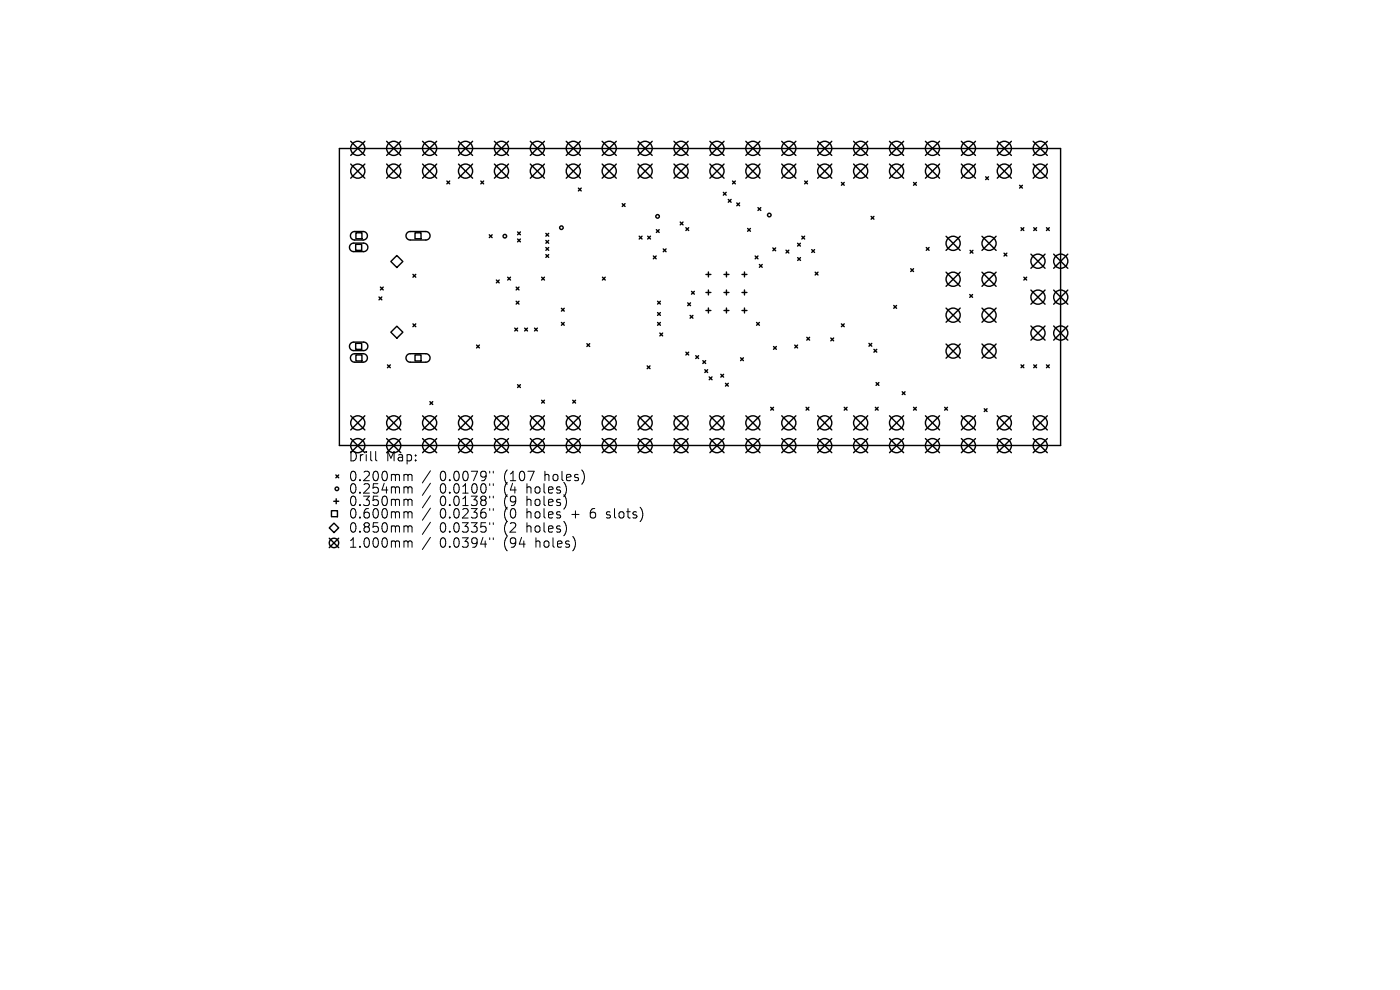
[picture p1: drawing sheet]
<svg xmlns="http://www.w3.org/2000/svg" width="297mm" height="210mm" viewBox="0 0 297 210" stroke-linecap="round" stroke-linejoin="round" font-family="sans-serif">
<defs><g id="words">
<g font-size="2.8">
<text x="73.9" y="98.2">Drill</text>
<text x="81.9" y="98.2">Map:</text>
<text x="73.9" y="102.4">0.200mm</text>
<text x="73.9" y="105">0.254mm</text>
<text x="73.9" y="107.6">0.350mm</text>
<text x="93.3" y="102.4">0.0079&quot;</text>
<text x="93.3" y="105">0.0100&quot;</text>
<text x="93.3" y="107.6">0.0138&quot;</text>
<text x="107" y="102.4">(107</text>
<text x="107" y="105">(4</text>
<text x="107" y="107.6">(9</text>
<text x="112" y="105">holes)</text>
<text x="112" y="107.6">holes)</text>
<text x="115.8" y="102.4">holes)</text>
<text x="73.9" y="110.3">0.600mm</text>
<text x="73.9" y="113.3">0.850mm</text>
<text x="93.3" y="110.3">0.0236&quot;</text>
<text x="93.3" y="113.3">0.0335&quot;</text>
<text x="107" y="110.3">(0</text>
<text x="107" y="113.3">(2</text>
<text x="112" y="110.3">holes</text>
<text x="112" y="113.3">holes)</text>
<text x="121.7" y="110.3">+</text>
<text x="125.9" y="110.3">6</text>
<text x="129.5" y="110.3">slots)</text>
<text x="73.9" y="116.5">1.000mm</text>
<text x="93.3" y="116.5">0.0394&quot;</text>
<text x="107" y="116.5">(94</text>
<text x="113.9" y="116.5">holes)</text>
</g>
</g></defs>
<g fill="none" stroke="#000" stroke-width=".3">
<path d="M72 31.5h153v63h-153zM74.4 30l3 3M74.4 34.8l3 3M77.4 30l-3 3M77.4 34.8l-3 3M82 30l3 3M82 34.8l3 3M85 30l-3 3M85 34.8l-3 3M89.6 30l3 3M89.6 34.8l3 3M92.6 30l-3 3"/>
<path d="M92.6 34.8l-3 3M94.8 38.4l.6 .6M95.4 38.4l-.6 .6M97.3 30l3 3M97.3 34.8l3 3M100.3 30l-3 3M100.3 34.8l-3 3M102 38.4l.6 .6M102.6 38.4l-.6 .6M104.9 30l3 3M104.9 34.8l3 3M107.9 30l-3 3"/>
<path d="M107.9 34.8l-3 3M112.5 30l3 3M112.5 34.8l3 3M115.5 30l-3 3M115.5 34.8l-3 3M120.1 30l3 3M120.1 34.8l3 3M122.7 39.9l.6 .6M123.1 30l-3 3M123.1 34.8l-3 3M123.3 39.9l-.6 .6M127.7 30l3 3"/>
<path d="M127.7 34.8l3 3M130.7 30l-3 3M130.7 34.8l-3 3M135.4 30l3 3M135.4 34.8l3 3M138.4 34.8l-3 3M138.4 30l-3 3M143 34.8l3 3M143 30l3 3M146 34.8l-3 3M146 30l-3 3M150.6 30l3 3"/>
<path d="M150.6 34.8l3 3M153.6 30l-3 3M153.6 34.8l-3 3M155.4 38.4l.6 .6M156 38.4l-.6 .6M158.2 30l3 3M158.2 34.8l3 3M161.2 34.8l-3 3M161.2 30l-3 3M165.8 30l3 3M165.8 34.8l3 3M168.8 30l-3 3"/>
<path d="M168.8 34.8l-3 3M170.7 38.4l.6 .6M171.3 38.4l-.6 .6M173.5 30l3 3M173.5 34.8l3 3M176.5 30l-3 3M176.5 34.8l-3 3M178.5 38.7l.6 .6M179.1 38.7l-.6 .6M181.1 30l3 3M181.1 34.8l3 3M184.1 34.8l-3 3"/>
<path d="M184.1 30l-3 3M188.7 30l3 3M188.7 34.8l3 3M191.7 30l-3 3M191.7 34.8l-3 3M193.8 38.7l.6 .6M194.4 38.7l-.6 .6M196.3 30l3 3M196.3 34.8l3 3M199.3 34.8l-3 3M199.3 30l-3 3M203.9 30l3 3"/>
<path d="M203.9 34.8l3 3M206.9 30l-3 3M206.9 34.8l-3 3M209.1 37.5l.6 .6M209.7 37.5l-.6 .6M211.6 30l3 3M211.6 34.8l3 3M214.6 30l-3 3M214.6 34.8l-3 3M216.3 39.3l.6 .6M216.9 39.3l-.6 .6M219.2 30l3 3"/>
<path d="M219.2 34.8l3 3M222.2 34.8l-3 3M222.2 30l-3 3M74.4 51.8l.6-.2h2.1a.9 .9 0 0 1 .9 .9 .9 .9 0 0 1-.9 .9h-2.1a.9 .9 0 0 1-.8-.6 .9 .9 0 0 1 .2-1zM74.6 49.4l.6-.3h1.8a.9 .9 0 0 1 .9 .9 .9 .9 0 0 1-.9 .9h-1.8a.9 .9 0 0 1-.8-.5 .9 .9 0 0 1 .2-1zM75.5 51.8h1.2v1.3h-1.2zM75.5 49.4h1.3v1.2h-1.3zM82.9 55.5l1.3-1.3 1.3 1.3-1.3 1.2zM86.4 49.4l.6-.3h3.3a.9 .9 0 0 1 .9 .9 .9 .9 0 0 1-.9 .9h-3.3a.9 .9 0 0 1-.8-.5 .9 .9 0 0 1 .2-1zM87.6 58.2l.6 .6M88 49.4h1.3v1.2h-1.3zM88.2 58.2l-.6 .6"/>
<path d="M103.8 49.8l.6 .6M104.4 49.8l-.6 .6M105.3 59.4l.6 .6M105.9 59.4l-.6 .6M107.7 58.8l.6 .6M108.3 58.8l-.6 .6M109.8 49.2l.6 .6M109.8 50.7l.6 .6M110.4 49.2l-.6 .6M110.4 50.7l-.6 .6M114.9 58.8l.6 .6M115.5 58.8l-.6 .6"/>
<path d="M115.8 49.5l.6 .6M115.8 51l.6 .6M115.8 52.5l.6 .6M115.8 54l.6 .6M116.4 49.5l-.6 .6M116.4 51l-.6 .6M116.4 52.5l-.6 .6M116.4 54l-.6 .6M127.8 58.8l.6 .6M128.4 58.8l-.6 .6M132 43.2l.6 .6M132.6 43.2l-.6 .6"/>
<path d="M135.6 50.1l.6 .6M136.2 50.1l-.6 .6M137.4 50.1l.6 .6M138 50.1l-.6 .6M138.6 54.3l.6 .6M139.2 54.3l-.6 .6M139.2 48.7l.6 .6M139.8 48.7l-.6 .6M140.7 52.8l.6 .6M141.3 52.8l-.6 .6M144.3 47.1l.6 .6M144.9 47.1l-.6 .6"/>
<path d="M145.5 48.3l.6 .6M146.1 48.3l-.6 .6M149.8 58.2h1M150.3 57.7v1M153.5 40.8l.6 .6M153.6 58.2h1M154.1 40.8l-.6 .6M154.1 57.7v1M154.5 42.3l.6 .6M155.1 42.3l-.6 .6M156.3 43.1l.6 .6M156.9 43.1l-.6 .6"/>
<path d="M157.4 58.2h1.1M157.9 57.7v1M158.6 48.5l.6 .6M159.2 48.5l-.6 .6M160.2 54.3l.6 .6M160.8 54.3l-.6 .6M160.8 44l.6 .6M161.1 56.1l.6 .6M161.4 44l-.6 .6M161.7 56.1l-.6 .6M164 52.6l.6 .6M164.6 52.6l-.6 .6"/>
<path d="M166.7 53.1l.6 .6M167.3 53.1l-.6 .6M169.2 51.6l.6 .6M169.2 54.6l.6 .6M169.8 51.6l-.6 .6M169.8 54.6l-.6 .6M170.1 50.1l.6 .6M170.7 50.1l-.6 .6M172.2 53l.6 .6M172.8 53l-.6 .6M172.9 57.7l.6 .6M173.5 57.7l-.6 .6"/>
<path d="M184.8 45.9l.6 .6M185.4 45.9l-.6 .6M193.2 57l.6 .6M193.8 57l-.6 .6M196.5 52.5l.6 .6M197.1 52.5l-.6 .6M200.7 50.1l3 3M200.7 57.7l3 3M203.7 50.1l-3 3M203.7 57.7l-3 3M205.8 53.1l.6 .6M206.4 53.1l-.6 .6"/>
<path d="M208.3 57.7l3 3M208.3 50.1l3 3M211.3 50.1l-3 3M211.3 57.7l-3 3M213 53.7l.6 .6M213.6 53.7l-.6 .6M216.6 48.3l.6 .6M217.2 48.3l-.6 .6M217.2 58.8l.6 .6M217.8 58.8l-.6 .6M218.7 53.9l3 3M219.3 48.3l.6 .6"/>
<path d="M219.9 48.3l-.6 .6M221.7 53.9l-3 3M222 48.3l.6 .6M222.6 48.3l-.6 .6M223.5 53.9l3 3M226.5 53.9l-3 3M74.4 72.8l.6-.2h2.1a.9 .9 0 0 1 .9 .9 .9 .9 0 0 1-.9 .9h-2.1a.9 .9 0 0 1-.8-.6 .9 .9 0 0 1 .2-1zM74.6 75.3l.6-.3h1.8a.9 .9 0 0 1 .9 .9 .9 .9 0 0 1-.9 .9h-1.8a.9 .9 0 0 1-.8-.5 .9 .9 0 0 1 .2-1zM75.5 72.8h1.2v1.3h-1.2zM75.5 75.3h1.3v1.3h-1.3zM80.4 63l.6 .6M80.7 60.9l.6 .6"/>
<path d="M81 63l-.6 .6M81.3 60.9l-.6 .6M82.2 77.4l.6 .6M82.8 77.4l-.6 .6M82.9 70.5l1.3-1.3 1.3 1.3-1.3 1.2zM86.4 75.3l.6-.3h3.3a.9 .9 0 0 1 .9 .9 .9 .9 0 0 1-.9 .9h-3.3a.9 .9 0 0 1-.8-.5 .9 .9 0 0 1 .2-1zM87.6 68.7l.6 .6M88 75.3h1.3v1.3h-1.3zM88.2 68.7l-.6 .6M101.1 73.2l.6 .6M101.7 73.2l-.6 .6M109.2 69.6l.6 .6"/>
<path d="M109.5 60.9l.6 .6M109.5 63.9l.6 .6M109.8 69.6l-.6 .6M110.1 60.9l-.6 .6M110.1 63.9l-.6 .6M111.3 69.6l.6 .6M111.9 69.6l-.6 .6M113.4 69.6l.6 .6M114 69.6l-.6 .6M119.1 65.4l.6 .6M119.1 68.4l.6 .6M119.7 65.4l-.6 .6"/>
<path d="M119.7 68.4l-.6 .6M124.5 72.9l.6 .6M125.1 72.9l-.6 .6M137.3 77.6l.6 .6M137.9 77.6l-.6 .6M139.5 63.9l.6 .6M139.5 66.3l.6 .6M139.5 68.4l.6 .6M140 70.7l.6 .6M140.1 63.9l-.6 .6M140.1 66.3l-.6 .6M140.1 68.4l-.6 .6"/>
<path d="M140.6 70.7l-.6 .6M145.5 74.7l.6 .6M145.9 64.2l.6 .6M146.1 74.7l-.6 .6M146.4 66.9l.6 .6M146.5 64.2l-.6 .6M146.7 61.8l.6 .6M147 66.9l-.6 .6M147.3 61.8l-.6 .6M147.6 75.5l.6 .6M148.2 75.5l-.6 .6M149.1 76.5l.6 .6"/>
<path d="M149.5 78.4l.6 .6M149.7 76.5l-.6 .6M149.8 62h1M149.8 65.9h1M150.1 78.4l-.6 .6M150.3 61.5v1.1M150.3 65.3v1.1M150.5 80l.6 .6M151.1 80l-.6 .6M152.9 79.4l.6 .6M153.5 79.4l-.6 .6M153.6 62h1"/>
<path d="M153.6 65.9h1M154.1 61.5v1.1M154.1 65.3v1.1M157.1 75.9l.6 .6M157.4 62h1.1M157.4 65.9h1.1M157.7 75.9l-.6 .6M157.9 61.5v1.1M157.9 65.3v1.1M160.5 68.4l.6 .6M161.1 68.4l-.6 .6M164.1 73.5l.6 .6"/>
<path d="M164.7 73.5l-.6 .6M168.6 73.2l.6 .6M169.2 73.2l-.6 .6M171.2 71.6l.6 .6M171.8 71.6l-.6 .6M176.3 71.7l.6 .6M176.9 71.7l-.6 .6M178.5 68.7l.6 .6M179.1 68.7l-.6 .6M184.3 72.8l.6 .6M184.9 72.8l-.6 .6M185.4 74.1l.6 .6"/>
<path d="M186 74.1l-.6 .6M189.6 64.8l.6 .6M190.2 64.8l-.6 .6M200.7 65.4l3 3M200.7 73l3 3M203.7 65.4l-3 3M203.7 73l-3 3M205.7 62.5l.6 .6M206.3 62.5l-.6 .6M208.3 65.4l3 3M208.3 73l3 3M211.3 65.4l-3 3"/>
<path d="M211.3 73l-3 3M216.6 77.4l.6 .6M217.2 77.4l-.6 .6M218.7 61.5l3 3M218.7 69.2l3 3M219.3 77.4l.6 .6M219.9 77.4l-.6 .6M221.7 61.5l-3 3M221.7 69.2l-3 3M222 77.4l.6 .6M222.6 77.4l-.6 .6M223.5 61.5l3 3"/>
<path d="M223.5 69.2l3 3M226.5 61.5l-3 3M226.5 69.2l-3 3M74.4 88.2l3 3M74.4 93l3 3M77.4 93l-3 3M77.4 88.2l-3 3M82 88.2l3 3M82 93l3 3M85 88.2l-3 3M85 93l-3 3M89.6 88.2l3 3"/>
<path d="M89.6 93l3 3M91.2 85.2l.6 .6M91.8 85.2l-.6 .6M92.6 88.2l-3 3M92.6 93l-3 3M97.3 88.2l3 3M97.3 93l3 3M100.3 88.2l-3 3M100.3 93l-3 3M104.9 88.2l3 3M104.9 93l3 3M107.9 88.2l-3 3"/>
<path d="M107.9 93l-3 3M109.8 81.6l.6 .6M110.4 81.6l-.6 .6M112.5 88.2l3 3M112.5 93l3 3M114.9 84.9l.6 .6M115.5 84.9l-.6 .6M115.5 93l-3 3M115.5 88.2l-3 3M120.1 88.2l3 3M120.1 93l3 3M121.5 84.9l.6 .6"/>
<path d="M122.1 84.9l-.6 .6M123.1 88.2l-3 3M123.1 93l-3 3M127.7 88.2l3 3M127.7 93l3 3M130.7 88.2l-3 3M130.7 93l-3 3M135.4 88.2l3 3M135.4 93l3 3M138.4 88.2l-3 3M138.4 93l-3 3M143 88.2l3 3"/>
<path d="M143 93l3 3M146 88.2l-3 3M146 93l-3 3M150.6 88.2l3 3M150.6 93l3 3M153.6 88.2l-3 3M153.6 93l-3 3M153.9 81.3l.6 .6M154.5 81.3l-.6 .6M158.2 88.2l3 3M158.2 93l3 3M161.2 88.2l-3 3"/>
<path d="M161.2 93l-3 3M163.5 86.4l.6 .6M164.1 86.4l-.6 .6M165.8 88.2l3 3M165.8 93l3 3M168.8 88.2l-3 3M168.8 93l-3 3M171 86.4l.6 .6M171.6 86.4l-.6 .6M173.5 88.2l3 3M173.5 93l3 3M176.5 88.2l-3 3"/>
<path d="M176.5 93l-3 3M179.1 86.4l.6 .6M179.7 86.4l-.6 .6M181.1 88.2l3 3M181.1 93l3 3M184.1 88.2l-3 3M184.1 93l-3 3M185.7 86.4l.6 .6M185.9 81.2l.6 .6M186.3 86.4l-.6 .6M186.5 81.2l-.6 .6M188.7 88.2l3 3"/>
<path d="M188.7 93l3 3M191.4 83.1l.6 .6M191.7 88.2l-3 3M191.7 93l-3 3M192 83.1l-.6 .6M193.8 86.4l.6 .6M194.4 86.4l-.6 .6M196.3 88.2l3 3M196.3 93l3 3M199.3 88.2l-3 3M199.3 93l-3 3M200.4 86.4l.6 .6"/>
<path d="M201 86.4l-.6 .6M203.9 88.2l3 3M203.9 93l3 3M206.9 93l-3 3M206.9 88.2l-3 3M208.8 86.7l.6 .6M209.4 86.7l-.6 .6M211.6 88.2l3 3M211.6 93l3 3M214.6 88.2l-3 3M214.6 93l-3 3M219.2 88.2l3 3"/>
<path d="M219.2 93l3 3M222.2 88.2l-3 3M222.2 93l-3 3M69.9 112l1-1 1 1-1 1zM69.9 114.2l2 2M70.3 108.3h1.3v1.3h-1.3zM70.8 106.3h1.1M71.3 100.8l.6 .6M71.3 105.8v1.1M71.9 100.8l-.6 .6M71.9 114.2l-2 2"/>
<circle cx="75.9" cy="31.5" r="1.5"/>
<circle cx="75.9" cy="36.3" r="1.5"/>
<circle cx="83.5" cy="31.5" r="1.5"/>
<circle cx="83.5" cy="36.3" r="1.5"/>
<circle cx="91.1" cy="31.5" r="1.5"/>
<circle cx="91.1" cy="36.3" r="1.5"/>
<circle cx="98.8" cy="31.5" r="1.5"/>
<circle cx="98.8" cy="36.3" r="1.5"/>
<circle cx="106.4" cy="31.5" r="1.5"/>
<circle cx="106.4" cy="36.3" r="1.5"/>
<circle cx="114" cy="31.5" r="1.5"/>
<circle cx="114" cy="36.3" r="1.5"/>
<circle cx="121.6" cy="31.5" r="1.5"/>
<circle cx="121.6" cy="36.3" r="1.5"/>
<circle cx="129.2" cy="31.5" r="1.5"/>
<circle cx="129.2" cy="36.3" r="1.5"/>
<circle cx="136.9" cy="31.5" r="1.5"/>
<circle cx="136.9" cy="36.3" r="1.5"/>
<circle cx="144.5" cy="31.5" r="1.5"/>
<circle cx="144.5" cy="36.3" r="1.5"/>
<circle cx="152.1" cy="31.5" r="1.5"/>
<circle cx="152.1" cy="36.3" r="1.5"/>
<circle cx="159.7" cy="31.5" r="1.5"/>
<circle cx="159.7" cy="36.3" r="1.5"/>
<circle cx="167.3" cy="31.5" r="1.5"/>
<circle cx="167.3" cy="36.3" r="1.5"/>
<circle cx="175" cy="31.5" r="1.5"/>
<circle cx="175" cy="36.3" r="1.5"/>
<circle cx="182.6" cy="31.5" r="1.5"/>
<circle cx="182.6" cy="36.3" r="1.5"/>
<circle cx="190.2" cy="31.5" r="1.5"/>
<circle cx="190.2" cy="36.3" r="1.5"/>
<circle cx="197.8" cy="31.5" r="1.5"/>
<circle cx="197.8" cy="36.3" r="1.5"/>
<circle cx="205.4" cy="31.5" r="1.5"/>
<circle cx="205.4" cy="36.3" r="1.5"/>
<circle cx="213.1" cy="31.5" r="1.5"/>
<circle cx="213.1" cy="36.3" r="1.5"/>
<circle cx="220.7" cy="31.5" r="1.5"/>
<circle cx="220.7" cy="36.3" r="1.5"/>
<circle cx="107.1" cy="50.1" r=".38"/>
<circle cx="119.1" cy="48.3" r=".38"/>
<circle cx="139.5" cy="45.9" r=".38"/>
<circle cx="163.2" cy="45.6" r=".38"/>
<circle cx="202.2" cy="59.2" r="1.5"/>
<circle cx="202.2" cy="51.6" r="1.5"/>
<circle cx="209.8" cy="51.6" r="1.5"/>
<circle cx="209.8" cy="59.2" r="1.5"/>
<circle cx="220.2" cy="55.4" r="1.5"/>
<circle cx="225" cy="55.4" r="1.5"/>
<circle cx="202.2" cy="74.5" r="1.5"/>
<circle cx="202.2" cy="66.9" r="1.5"/>
<circle cx="209.8" cy="66.9" r="1.5"/>
<circle cx="209.8" cy="74.5" r="1.5"/>
<circle cx="220.2" cy="63" r="1.5"/>
<circle cx="220.2" cy="70.7" r="1.5"/>
<circle cx="225" cy="63" r="1.5"/>
<circle cx="225" cy="70.7" r="1.5"/>
<circle cx="75.9" cy="89.7" r="1.5"/>
<circle cx="75.9" cy="94.5" r="1.5"/>
<circle cx="83.5" cy="89.7" r="1.5"/>
<circle cx="83.5" cy="94.5" r="1.5"/>
<circle cx="91.1" cy="89.7" r="1.5"/>
<circle cx="91.1" cy="94.5" r="1.5"/>
<circle cx="98.8" cy="89.7" r="1.5"/>
<circle cx="98.8" cy="94.5" r="1.5"/>
<circle cx="106.4" cy="89.7" r="1.5"/>
<circle cx="106.4" cy="94.5" r="1.5"/>
<circle cx="114" cy="89.7" r="1.5"/>
<circle cx="114" cy="94.5" r="1.5"/>
<circle cx="121.6" cy="89.7" r="1.5"/>
<circle cx="121.6" cy="94.5" r="1.5"/>
<circle cx="129.2" cy="89.7" r="1.5"/>
<circle cx="129.2" cy="94.5" r="1.5"/>
<circle cx="136.9" cy="89.7" r="1.5"/>
<circle cx="136.9" cy="94.5" r="1.5"/>
<circle cx="144.5" cy="89.7" r="1.5"/>
<circle cx="144.5" cy="94.5" r="1.5"/>
<circle cx="152.1" cy="89.7" r="1.5"/>
<circle cx="152.1" cy="94.5" r="1.5"/>
<circle cx="159.7" cy="89.7" r="1.5"/>
<circle cx="159.7" cy="94.5" r="1.5"/>
<circle cx="167.3" cy="89.7" r="1.5"/>
<circle cx="167.3" cy="94.5" r="1.5"/>
<circle cx="175" cy="89.7" r="1.5"/>
<circle cx="175" cy="94.5" r="1.5"/>
<circle cx="182.6" cy="89.7" r="1.5"/>
<circle cx="182.6" cy="94.5" r="1.5"/>
<circle cx="190.2" cy="89.7" r="1.5"/>
<circle cx="190.2" cy="94.5" r="1.5"/>
<circle cx="197.8" cy="89.7" r="1.5"/>
<circle cx="197.8" cy="94.5" r="1.5"/>
<circle cx="205.4" cy="89.7" r="1.5"/>
<circle cx="205.4" cy="94.5" r="1.5"/>
<circle cx="213.1" cy="89.7" r="1.5"/>
<circle cx="213.1" cy="94.5" r="1.5"/>
<circle cx="220.7" cy="89.7" r="1.5"/>
<circle cx="220.7" cy="94.5" r="1.5"/>
<circle cx="70.9" cy="115.2" r="1"/>
<circle cx="71.5" cy="103.7" r=".38"/>
</g>
<g fill="none" stroke="#000" stroke-width=".21">
<path d="M79.7 95.8v1.7l.3 .3M91.3 99.9l-1.7 2.5M103.9 100v.3M104.6 100v.3M86 100.6l.5 .1 .1 .2M86 103.3h.3l.3 .3M86 105.9h.3l.3 .3M86 108.6h.3l.3 .2M86 111.6h.3l.3 .2M86 114.8h.5l.1 .2M86.6 100.9l.2-.3 .5 .1 .1 1.3M86.6 100.9v1.1"/>
<path d="M86.6 103.6v1M86.6 106.2v1M86.6 108.8v1.1M86.6 111.8v1.1M86.6 115v1.1M86.6 103.6l.2-.3 .5 .1 .1 1.2M86.6 106.2l.2-.3 .5 .1 .1 1.2M86.6 108.8l.2-.2h.5l.1 1.3M86.6 111.8l.2-.2h.5l.1 1.3M86.6 115l.2-.2h.5l.1 1.3M91.3 102.5l-1.7 2.6M91.3 105.2l-1.7 2.5"/>
<path d="M91.3 107.8l-1.7 2.6M91.3 110.8l-1.7 2.6M91.3 114l-1.7 2.6M103.9 102.6v.4M103.9 105.2v.4M103.9 107.9v.4M103.9 110.9v.4M103.9 114.1v.4M104.6 102.6v.4M104.6 105.2v.4M104.6 107.9v.4M104.6 110.9v.4"/>
<path d="M104.6 114.1v.4M128.6 109.8l.2 .1M128.7 108.6v.5"/>
</g>
<use href="#words"/>
</svg>
